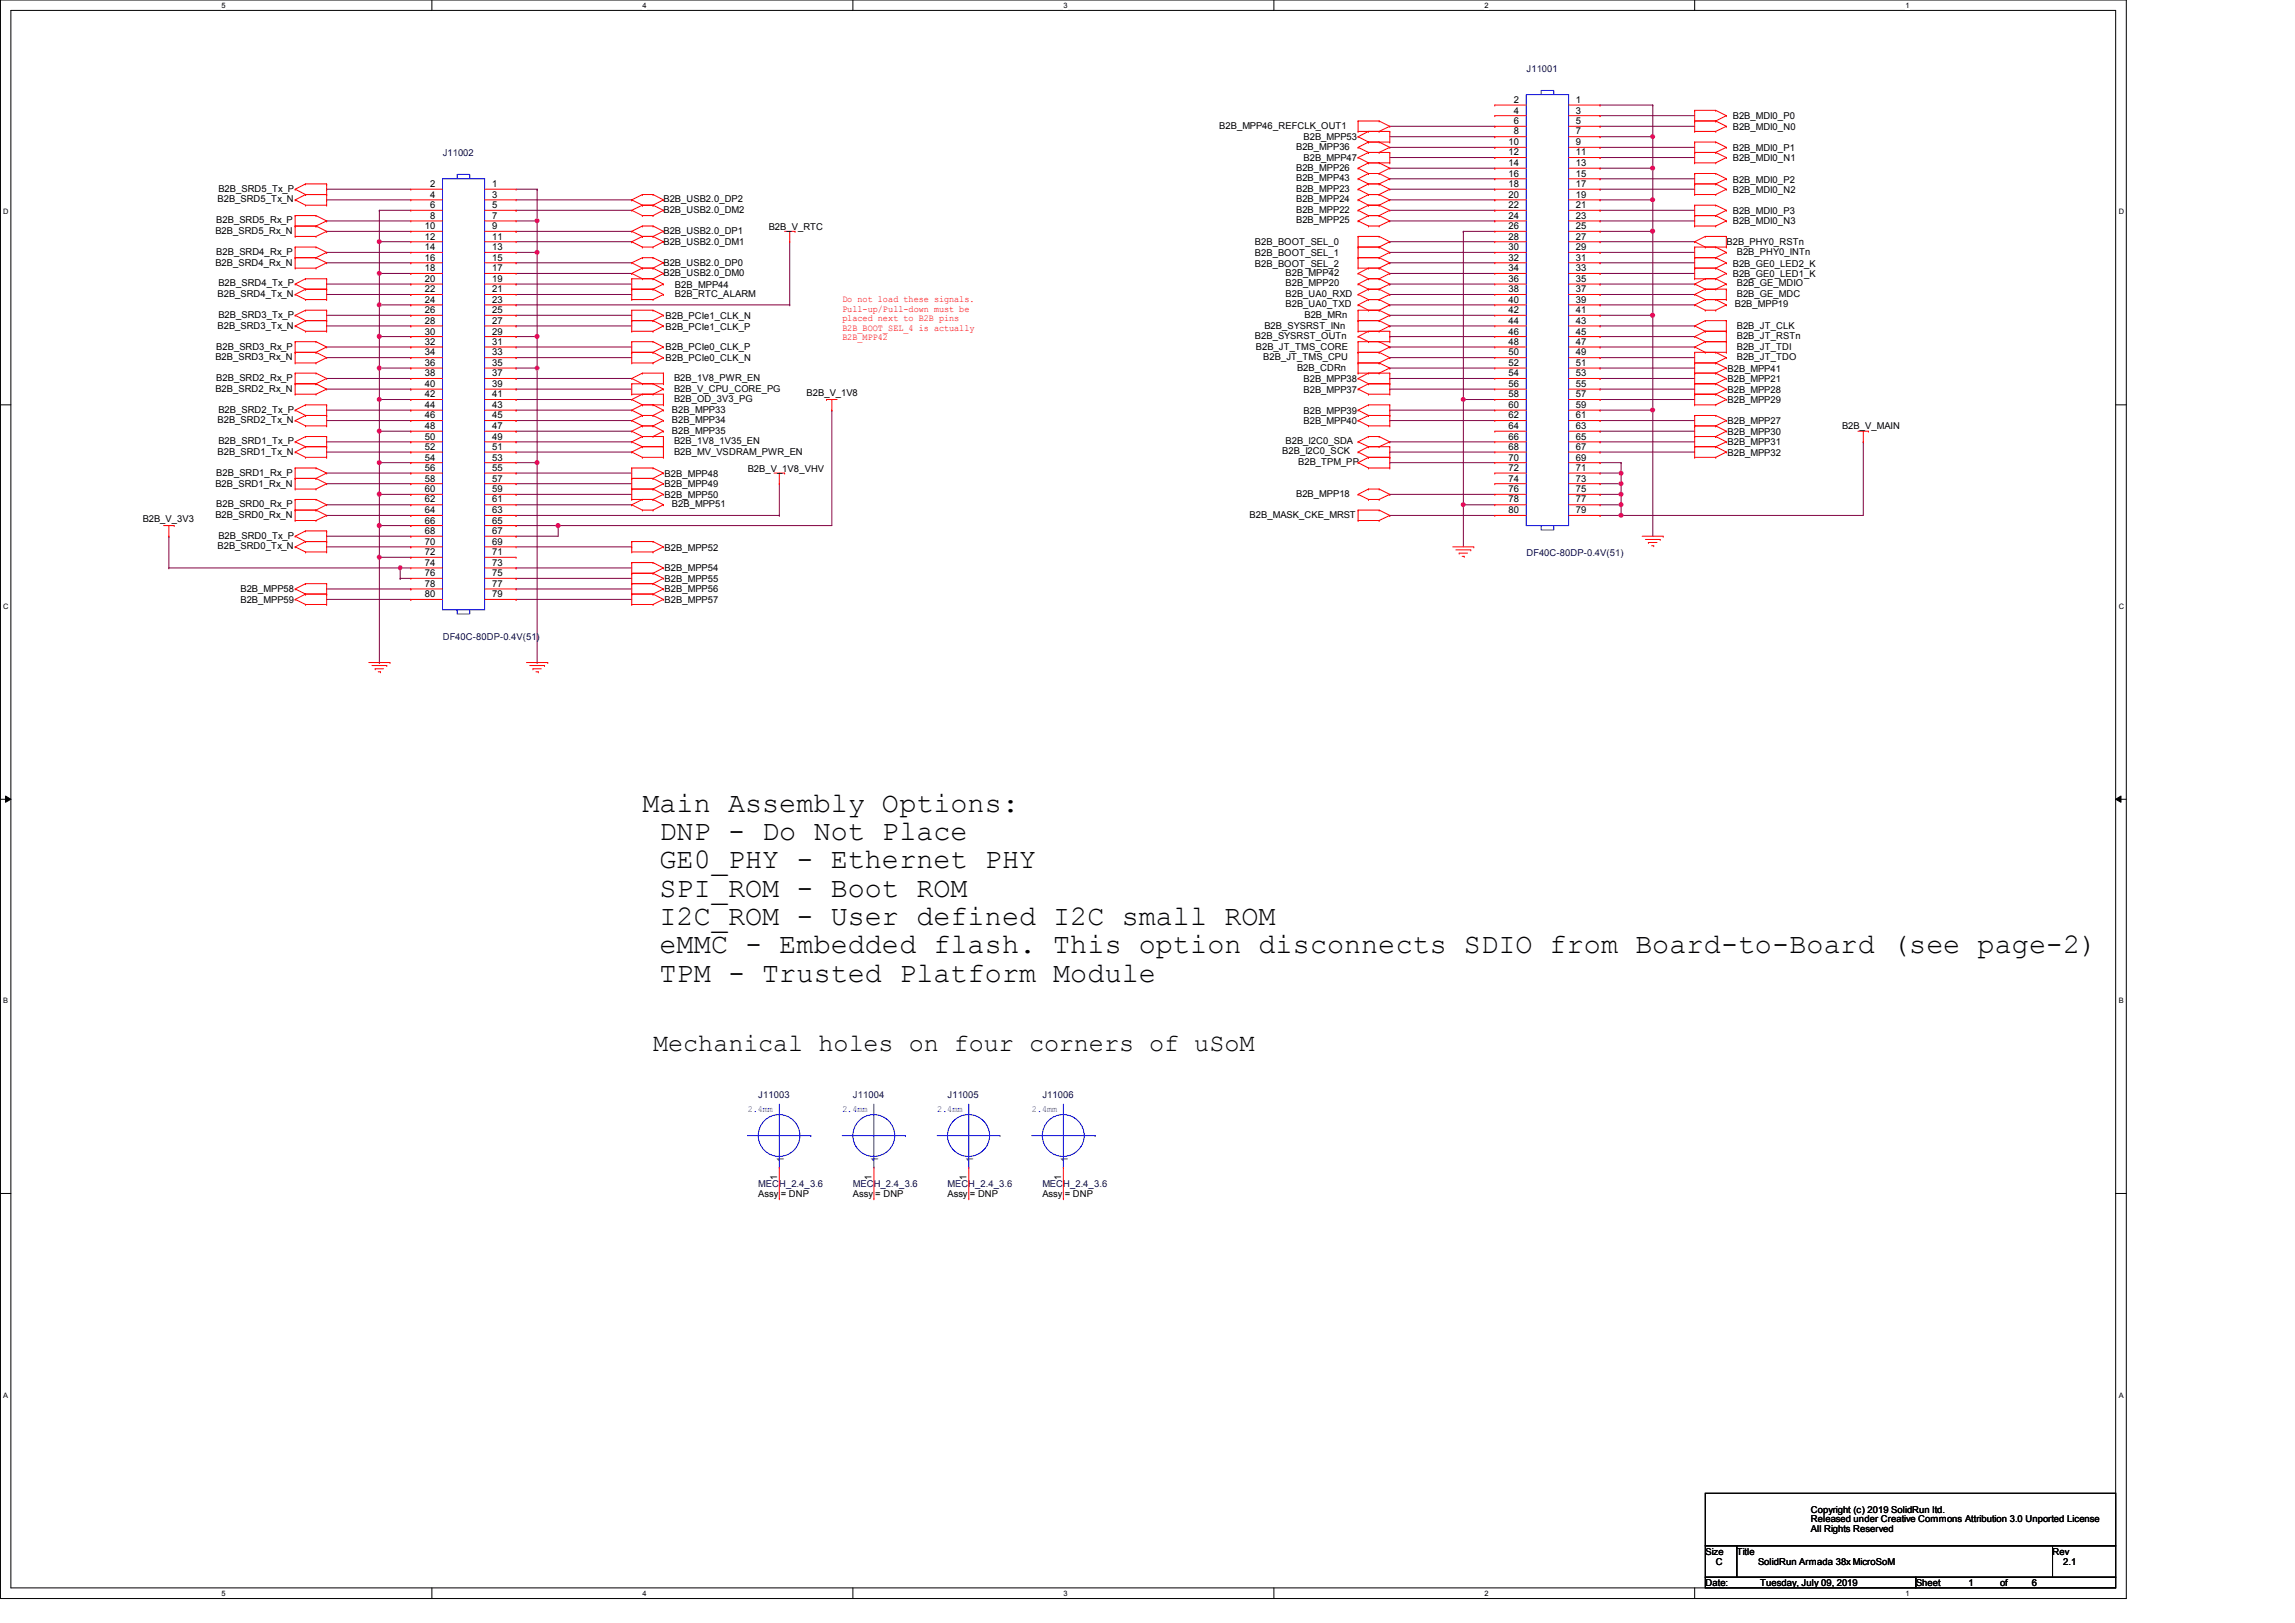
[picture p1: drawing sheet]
<svg xmlns="http://www.w3.org/2000/svg" width="420mm" height="297mm" viewBox="0 0 420 297" stroke-linecap="round" stroke-linejoin="round" font-family="sans-serif">
<defs><g id="words">
<g font-size="5.2">
<text x="117.6" y="148.5">Main Assembly Options:</text>
<text x="120.7" y="153.7">DNP - Do Not Place</text>
<text x="120.7" y="158.9">GE0_PHY - Ethernet PHY</text>
<text x="120.7" y="164.1">SPI_ROM - Boot ROM</text>
<text x="120.7" y="169.3">I2C_ROM - User defined I2C small ROM</text>
<text x="120.7" y="174.5">eMMC - Embedded flash. This option disconnects SDIO from Board-to-Board (see page-2)</text>
<text x="120.7" y="179.7">TPM - Trusted Platform Module</text>
</g>
<text font-size="4.6" x="119.5" y="192.3">Mechanical holes on four corners of uSoM</text>
<g font-size="1.7" fill="#000080">
<text x="279.4" y="13.2">J11001</text>
<text x="81" y="28.6">J11002</text>
<text x="279.4" y="101.7">DF40C-80DP-0.4V(51)</text>
<text x="81" y="117.1">DF40C-80DP-0.4V(51)</text>
<text x="138.8" y="201">J11003</text>
<text x="156.1" y="201">J11004</text>
<text x="173.4" y="201">J11005</text>
<text x="190.8" y="201">J11006</text>
<text x="138.8" y="217.2">MECH_2.4_3.6</text>
<text x="156.1" y="217.2">MECH_2.4_3.6</text>
<text x="173.4" y="217.2">MECH_2.4_3.6</text>
<text x="190.8" y="217.2">MECH_2.4_3.6</text>
</g>
<g font-size="1.7">
<text x="223.1" y="23.5">B2B_MPP46_REFCLK_OUT1</text>
<text x="277" y="18.8">2</text>
<text x="277" y="20.8">4</text>
<text x="277" y="22.7">6</text>
<text x="288.4" y="18.8">1</text>
<text x="288.4" y="20.8">3</text>
<text x="288.4" y="22.7">5</text>
<text x="317.1" y="21.8">B2B_MDI0_P0</text>
<text x="317.1" y="23.7">B2B_MDI0_N0</text>
<text x="237.2" y="27.4">B2B_MPP36</text>
<text x="238.5" y="25.7">B2B_MPP53</text>
<text x="238.5" y="29.5">B2B_MPP47</text>
<text x="276.1" y="26.5">10</text>
<text x="276.1" y="28.4">12</text>
<text x="277" y="24.6">8</text>
<text x="288.4" y="24.6">7</text>
<text x="288.4" y="26.5">9</text>
<text x="288.4" y="28.4">11</text>
<text x="317.1" y="27.6">B2B_MDI0_P1</text>
<text x="317.1" y="29.5">B2B_MDI0_N1</text>
<text x="40" y="35.1">B2B_SRD5_Tx_P</text>
<text x="78.7" y="34.2">2</text>
<text x="90" y="34.2">1</text>
<text x="237.2" y="35.1">B2B_MPP23</text>
<text x="237.2" y="31.3">B2B_MPP26</text>
<text x="237.2" y="33.2">B2B_MPP43</text>
<text x="276.1" y="30.4">14</text>
<text x="276.1" y="32.3">16</text>
<text x="276.1" y="34.2">18</text>
<text x="288.4" y="30.4">13</text>
<text x="288.4" y="32.3">15</text>
<text x="288.4" y="34.2">17</text>
<text x="317.1" y="33.4">B2B_MDI0_P2</text>
<text x="317.1" y="35.3">B2B_MDI0_N2</text>
<text x="39.6" y="40.9">B2B_SRD5_Rx_P</text>
<text x="39.8" y="37">B2B_SRD5_Tx_N</text>
<text x="77.7" y="42">10</text>
<text x="78.7" y="36.2">4</text>
<text x="78.7" y="38.1">6</text>
<text x="78.7" y="40">8</text>
<text x="90" y="36.2">3</text>
<text x="90" y="38.1">5</text>
<text x="90" y="40">7</text>
<text x="90" y="42">9</text>
<text x="121.4" y="37">B2B_USB2.0_DP2</text>
<text x="121.4" y="38.9">B2B_USB2.0_DM2</text>
<text x="237.2" y="38.9">B2B_MPP22</text>
<text x="237.2" y="37">B2B_MPP24</text>
<text x="237.2" y="40.9">B2B_MPP25</text>
<text x="276.1" y="36.2">20</text>
<text x="276.1" y="38.1">22</text>
<text x="276.1" y="40">24</text>
<text x="276.1" y="42">26</text>
<text x="288.4" y="36.2">19</text>
<text x="288.4" y="38.1">21</text>
<text x="288.4" y="40">23</text>
<text x="288.4" y="42">25</text>
<text x="317.1" y="39.2">B2B_MDI0_P3</text>
<text x="317.1" y="41.1">B2B_MDI0_N3</text>
<text x="39.4" y="42.8">B2B_SRD5_Rx_N</text>
<text x="39.6" y="46.7">B2B_SRD4_Rx_P</text>
<text x="77.7" y="43.9">12</text>
<text x="77.7" y="45.8">14</text>
<text x="77.7" y="47.7">16</text>
<text x="90" y="43.9">11</text>
<text x="90" y="45.8">13</text>
<text x="90" y="47.7">15</text>
<text x="121.4" y="44.7">B2B_USB2.0_DM1</text>
<text x="121.4" y="42.8">B2B_USB2.0_DP1</text>
<text x="140.7" y="42">B2B_V_RTC</text>
<text x="229.7" y="46.9">B2B_BOOT_SEL_1</text>
<text x="229.7" y="44.9">B2B_BOOT_SEL_0</text>
<text x="276.1" y="43.9">28</text>
<text x="276.1" y="45.8">30</text>
<text x="276.1" y="47.7">32</text>
<text x="288.4" y="43.9">27</text>
<text x="288.4" y="45.8">29</text>
<text x="288.4" y="47.7">31</text>
<text x="316" y="44.7">B2B_PHY0_RSTn</text>
<text x="317.9" y="46.7">B2B_PHY0_INTn</text>
<text x="39.4" y="48.6">B2B_SRD4_Rx_N</text>
<text x="40" y="52.4">B2B_SRD4_Tx_P</text>
<text x="77.7" y="49.6">18</text>
<text x="77.7" y="51.6">20</text>
<text x="77.7" y="53.5">22</text>
<text x="90" y="49.6">17</text>
<text x="90" y="51.6">19</text>
<text x="90" y="53.5">21</text>
<text x="121.4" y="48.6">B2B_USB2.0_DP0</text>
<text x="121.4" y="50.5">B2B_USB2.0_DM0</text>
<text x="123.5" y="52.6">B2B_MPP44</text>
<text x="229.7" y="48.8">B2B_BOOT_SEL_2</text>
<text x="235.2" y="50.5">B2B_MPP42</text>
<text x="235.2" y="52.4">B2B_MPP20</text>
<text x="276.1" y="49.6">34</text>
<text x="276.1" y="51.6">36</text>
<text x="276.1" y="53.5">38</text>
<text x="288.4" y="49.6">33</text>
<text x="288.4" y="51.6">35</text>
<text x="288.4" y="53.5">37</text>
<text x="317.1" y="50.7">B2B_GE0_LED1_K</text>
<text x="317.1" y="48.8">B2B_GE0_LED2_K</text>
<text x="317.9" y="52.4">B2B_GE_MDIO</text>
<text x="39.8" y="54.4">B2B_SRD4_Tx_N</text>
<text x="40" y="58.2">B2B_SRD3_Tx_P</text>
<text x="77.7" y="55.4">24</text>
<text x="77.7" y="57.3">26</text>
<text x="77.7" y="59.3">28</text>
<text x="90" y="55.4">23</text>
<text x="90" y="57.3">25</text>
<text x="90" y="59.3">27</text>
<text x="121.8" y="58.4">B2B_PCIe1_CLK_N</text>
<text x="123.5" y="54.4">B2B_RTC_ALARM</text>
<text x="235.2" y="54.4">B2B_UA0_RXD</text>
<text x="235.2" y="56.3">B2B_UA0_TXD</text>
<text x="238.7" y="58.2">B2B_MRn</text>
<text x="276.1" y="55.4">40</text>
<text x="276.1" y="57.3">42</text>
<text x="276.1" y="59.3">44</text>
<text x="288.4" y="55.4">39</text>
<text x="288.4" y="57.3">41</text>
<text x="288.4" y="59.3">43</text>
<text x="317.5" y="56.3">B2B_MPP19</text>
<text x="317.9" y="54.4">B2B_GE_MDC</text>
<text x="39.4" y="65.9">B2B_SRD3_Rx_N</text>
<text x="39.6" y="64">B2B_SRD3_Rx_P</text>
<text x="39.8" y="60.2">B2B_SRD3_Tx_N</text>
<text x="77.7" y="61.2">30</text>
<text x="77.7" y="63.1">32</text>
<text x="77.7" y="65">34</text>
<text x="90" y="61.2">29</text>
<text x="90" y="63.1">31</text>
<text x="90" y="65">33</text>
<text x="121.8" y="60.3">B2B_PCIe1_CLK_P</text>
<text x="121.8" y="64.1">B2B_PCIe0_CLK_P</text>
<text x="229.7" y="62.1">B2B_SYSRST_OUTn</text>
<text x="229.8" y="64">B2B_JT_TMS_CORE</text>
<text x="231.2" y="65.9">B2B_JT_TMS_CPU</text>
<text x="231.4" y="60.2">B2B_SYSRST_INn</text>
<text x="276.1" y="61.2">46</text>
<text x="276.1" y="63.1">48</text>
<text x="276.1" y="65">50</text>
<text x="288.4" y="61.2">45</text>
<text x="288.4" y="63.1">47</text>
<text x="288.4" y="65">49</text>
<text x="317.9" y="60.2">B2B_JT_CLK</text>
<text x="317.9" y="62.1">B2B_JT_RSTn</text>
<text x="317.9" y="64">B2B_JT_TDI</text>
<text x="317.9" y="65.9">B2B_JT_TDO</text>
<text x="39.4" y="71.7">B2B_SRD2_Rx_N</text>
<text x="39.6" y="69.8">B2B_SRD2_Rx_P</text>
<text x="77.7" y="66.9">36</text>
<text x="77.7" y="68.9">38</text>
<text x="77.7" y="70.8">40</text>
<text x="90" y="66.9">35</text>
<text x="90" y="68.9">37</text>
<text x="90" y="70.8">39</text>
<text x="121.8" y="66.1">B2B_PCIe0_CLK_N</text>
<text x="123.4" y="71.7">B2B_V_CPU_CORE_PG</text>
<text x="123.4" y="69.8">B2B_1V8_PWR_EN</text>
<text x="237.4" y="67.8">B2B_CDRn</text>
<text x="238.5" y="69.9">B2B_MPP38</text>
<text x="238.5" y="71.9">B2B_MPP37</text>
<text x="276.1" y="66.9">52</text>
<text x="276.1" y="68.9">54</text>
<text x="276.1" y="70.8">56</text>
<text x="288.4" y="66.9">51</text>
<text x="288.4" y="68.9">53</text>
<text x="288.4" y="70.8">55</text>
<text x="316.1" y="71.9">B2B_MPP28</text>
<text x="316.1" y="68">B2B_MPP41</text>
<text x="316.1" y="69.9">B2B_MPP21</text>
<text x="39.8" y="77.4">B2B_SRD2_Tx_N</text>
<text x="40" y="75.5">B2B_SRD2_Tx_P</text>
<text x="77.7" y="72.7">42</text>
<text x="77.7" y="74.7">44</text>
<text x="77.7" y="76.5">46</text>
<text x="90" y="72.7">41</text>
<text x="90" y="74.7">43</text>
<text x="90" y="76.5">45</text>
<text x="123" y="75.5">B2B_MPP33</text>
<text x="123" y="77.4">B2B_MPP34</text>
<text x="123.4" y="73.6">B2B_OD_3V3_PG</text>
<text x="147.6" y="72.4">B2B_V_1V8</text>
<text x="238.5" y="75.7">B2B_MPP39</text>
<text x="238.5" y="77.6">B2B_MPP40</text>
<text x="276.1" y="72.7">58</text>
<text x="276.1" y="74.7">60</text>
<text x="276.1" y="76.5">62</text>
<text x="288.4" y="72.7">57</text>
<text x="288.4" y="74.7">59</text>
<text x="288.4" y="76.5">61</text>
<text x="316.1" y="77.6">B2B_MPP27</text>
<text x="316.1" y="73.8">B2B_MPP29</text>
<text x="39.8" y="83.2">B2B_SRD1_Tx_N</text>
<text x="40" y="81.3">B2B_SRD1_Tx_P</text>
<text x="77.7" y="78.5">48</text>
<text x="77.7" y="80.4">50</text>
<text x="77.7" y="82.3">52</text>
<text x="90" y="78.5">47</text>
<text x="90" y="80.4">49</text>
<text x="90" y="82.3">51</text>
<text x="123" y="79.4">B2B_MPP35</text>
<text x="123.4" y="81.3">B2B_1V8_1V35_EN</text>
<text x="123.4" y="83.2">B2B_MV_VSDRAM_PWR_EN</text>
<text x="234.7" y="83">B2B_I2C0_SCK</text>
<text x="235.2" y="81.3">B2B_I2C0_SDA</text>
<text x="276.1" y="78.5">64</text>
<text x="276.1" y="80.4">66</text>
<text x="276.1" y="82.3">68</text>
<text x="288.4" y="78.5">63</text>
<text x="288.4" y="80.4">65</text>
<text x="288.4" y="82.3">67</text>
<text x="316.1" y="83.4">B2B_MPP32</text>
<text x="316.1" y="79.5">B2B_MPP30</text>
<text x="316.1" y="81.5">B2B_MPP31</text>
<text x="337.1" y="78.6">B2B_V_MAIN</text>
<text x="39.4" y="89">B2B_SRD1_Rx_N</text>
<text x="39.6" y="87.1">B2B_SRD1_Rx_P</text>
<text x="77.7" y="84.3">54</text>
<text x="77.7" y="86.2">56</text>
<text x="77.7" y="88.1">58</text>
<text x="90" y="84.3">53</text>
<text x="90" y="86.2">55</text>
<text x="90" y="88.1">57</text>
<text x="121.6" y="87.3">B2B_MPP48</text>
<text x="121.6" y="89.2">B2B_MPP49</text>
<text x="136.9" y="86.3">B2B_V_1V8_VHV</text>
<text x="237.6" y="85.1">B2B_TPM_PP</text>
<text x="276.1" y="84.3">70</text>
<text x="276.1" y="86.2">72</text>
<text x="276.1" y="88.1">74</text>
<text x="288.4" y="84.3">69</text>
<text x="288.4" y="86.2">71</text>
<text x="288.4" y="88.1">73</text>
<text x="26.1" y="95.5">B2B_V_3V3</text>
<text x="39.4" y="94.7">B2B_SRD0_Rx_N</text>
<text x="39.6" y="92.8">B2B_SRD0_Rx_P</text>
<text x="77.7" y="90">60</text>
<text x="77.7" y="91.9">62</text>
<text x="77.7" y="93.9">64</text>
<text x="77.7" y="95.8">66</text>
<text x="90" y="90">59</text>
<text x="90" y="91.9">61</text>
<text x="90" y="93.9">63</text>
<text x="90" y="95.8">65</text>
<text x="121.6" y="91.1">B2B_MPP50</text>
<text x="123" y="92.8">B2B_MPP51</text>
<text x="228.7" y="94.7">B2B_MASK_CKE_MRST</text>
<text x="237.2" y="90.9">B2B_MPP18</text>
<text x="276.1" y="90">76</text>
<text x="276.1" y="91.9">78</text>
<text x="276.1" y="93.9">80</text>
<text x="288.4" y="90">75</text>
<text x="288.4" y="91.9">77</text>
<text x="288.4" y="93.9">79</text>
<text x="39.8" y="100.5">B2B_SRD0_Tx_N</text>
<text x="40" y="98.6">B2B_SRD0_Tx_P</text>
<text x="77.7" y="97.7">68</text>
<text x="77.7" y="99.7">70</text>
<text x="77.7" y="101.6">72</text>
<text x="90" y="97.7">67</text>
<text x="90" y="99.7">69</text>
<text x="90" y="101.6">71</text>
<text x="121.6" y="100.8">B2B_MPP52</text>
<text x="77.7" y="103.5">74</text>
<text x="77.7" y="105.4">76</text>
<text x="77.7" y="107.4">78</text>
<text x="90" y="103.5">73</text>
<text x="90" y="105.4">75</text>
<text x="90" y="107.4">77</text>
<text x="121.6" y="106.5">B2B_MPP55</text>
<text x="121.6" y="104.6">B2B_MPP54</text>
<text x="44" y="110.4">B2B_MPP59</text>
<text x="44" y="108.4">B2B_MPP58</text>
<text x="77.7" y="109.3">80</text>
<text x="90" y="109.3">79</text>
<text x="121.6" y="110.4">B2B_MPP57</text>
<text x="121.6" y="108.4">B2B_MPP56</text>
<text x="142.2" y="215.9" transform="rotate(-90 142.2 215.9)">1</text>
<text x="159.5" y="215.9" transform="rotate(-90 159.5 215.9)">1</text>
<text x="176.9" y="215.9" transform="rotate(-90 176.9 215.9)">1</text>
<text x="194.2" y="215.9" transform="rotate(-90 194.2 215.9)">1</text>
<text x="138.8" y="219.1">Assy = DNP</text>
<text x="156.1" y="219.1">Assy = DNP</text>
<text x="173.4" y="219.1">Assy = DNP</text>
<text x="190.8" y="219.1">Assy = DNP</text>
<text x="331.4" y="280.3">All Rights Reserved</text>
<text x="331.4" y="276.8">Copyright (c) 2019 SolidRun ltd.</text>
<text x="331.4" y="278.6">Released under Creative Commons Attribution 3.0 Unported License</text>
<text x="312.1" y="284.5">Size</text>
<text x="314" y="286.4">C</text>
<text x="317.9" y="284.5">Title</text>
<text x="321.7" y="286.4">SolidRun Armada 38x MicroSoM</text>
<text x="375.6" y="284.5">Rev</text>
<text x="377.6" y="286.4">2.1</text>
<text x="312.1" y="290.3">Date:</text>
<text x="322.1" y="290.3">Tuesday, July 09, 2019</text>
<text x="350.6" y="290.3">Sheet</text>
<text x="360.3" y="290.3">1</text>
<text x="366" y="290.3">of</text>
<text x="371.8" y="290.3">6</text>
</g>
<g font-size="1.7" fill="#f00">
<text x="154.2" y="55.3">Do not load these signals.</text>
<text x="154.2" y="57">Pull-up/Pull-down must be</text>
<text x="154.2" y="58.8">placed next to B2B pins</text>
<text x="154.2" y="60.5">B2B_BOOT_SEL_4 is actually</text>
<text x="154.2" y="62.2">B2B_MPP42</text>
</g>
<g font-size="1.7" fill="#00f">
<text x="136.9" y="203.5">2.4mm</text>
<text x="154.2" y="203.5">2.4mm</text>
<text x="171.5" y="203.5">2.4mm</text>
<text x="188.8" y="203.5">2.4mm</text>
</g>
<g font-size="1.7" fill="#004080">
<text x="143.4" y="212.6" transform="rotate(-90 143.4 212.6)">1</text>
<text x="160.7" y="212.6" transform="rotate(-90 160.7 212.6)">1</text>
<text x="178.1" y="212.6" transform="rotate(-90 178.1 212.6)">1</text>
<text x="195.4" y="212.6" transform="rotate(-90 195.4 212.6)">1</text>
</g>
<g font-size="1.4">
<text x="40.6" y="1.4">5</text>
<text x="117.6" y="1.4">4</text>
<text x="194.6" y="1.4">3</text>
<text x="271.7" y="1.4">2</text>
<text x="348.7" y="1.4">1</text>
<text x=".6" y="39.2">D</text>
<text x="387.7" y="39.2">D</text>
<text x=".6" y="111.4">C</text>
<text x="387.7" y="111.4">C</text>
<text x=".6" y="183.6">B</text>
<text x="387.7" y="183.6">B</text>
<text x=".6" y="255.7">A</text>
<text x="387.7" y="255.7">A</text>
<text x="40.6" y="292">5</text>
<text x="117.6" y="292">4</text>
<text x="194.6" y="292">3</text>
<text x="271.7" y="292">2</text>
<text x="348.7" y="292">1</text>
</g>
</g></defs>
<path d="M.1 0h389v292.5h-389zM2 1.9h385.2v288.7h-385.2z" fill="none" stroke="#000" stroke-width=".18"/>
<g fill="#fff">
<path d="M40.6 .2h.7v1.5h-.7z"/>
<path d="M40.6 290.8h.7v1.5h-.7z"/>
</g>
<path d="M79 0v1.9M79 290.6v1.9" fill="none" stroke="#000" stroke-width=".18"/>
<g fill="#fff">
<path d="M117.6 .2h.8v1.5h-.8z"/>
<path d="M117.6 290.8h.8v1.5h-.8z"/>
</g>
<path d="M156.1 0v1.9M156.1 290.6v1.9" fill="none" stroke="#000" stroke-width=".18"/>
<g fill="#fff">
<path d="M194.6 .2h.8v1.5h-.8z"/>
<path d="M194.6 290.8h.8v1.5h-.8z"/>
</g>
<path d="M233.1 0v1.9M233.1 290.6v1.9" fill="none" stroke="#000" stroke-width=".18"/>
<g fill="#fff">
<path d="M271.7 .2h.7v1.5h-.7z"/>
<path d="M271.7 290.8h.7v1.5h-.7z"/>
</g>
<path d="M310.1 0v1.9M310.1 290.6v1.9" fill="none" stroke="#000" stroke-width=".18"/>
<g fill="#fff">
<path d="M348.7 .2h.8v1.5h-.8z"/>
<path d="M348.7 290.8h.8v1.5h-.8z"/>
<path d="M.6 38h1v1.5h-1z"/>
<path d="M387.7 38h1v1.5h-1z"/>
<path d="M.6 110.2h1v1.5h-1z"/>
<path d="M387.7 110.2h1v1.5h-1z"/>
</g>
<path d="M.1 74.1h1.9M387.2 74.1h1.9" fill="none" stroke="#000" stroke-width=".18"/>
<g fill="#fff">
<path d="M.6 182.3h.9v1.6h-.9z"/>
<path d="M387.7 182.3h.9v1.6h-.9z"/>
</g>
<path d="M.1 146.3h1.9M1 145.7l1 .6-1 .5zM387.2 146.3l1-.6v1.1zM387.2 146.3h1.9" fill="none" stroke="#000" stroke-width=".18"/>
<path d="M1 145.7l1 .6-1 .5zM387.2 146.3l1-.6v1.1z" fill="#000"/>
<g fill="#fff">
<path d="M.6 254.5h.9v1.5h-.9z"/>
<path d="M387.7 254.5h.9v1.5h-.9z"/>
</g>
<path d="M.1 218.4h1.9M387.2 218.4h1.9" fill="none" stroke="#000" stroke-width=".18"/>
<path d="M292.8 19.2h.1M292.8 19.2h9.7M302.5 19.2h.1M302.5 19.2v5.8h-9.7M59.8 34.6h.1M59.8 34.6h15.4M292.8 25h.1" fill="none" stroke="#800040" stroke-width=".18"/>
<circle cx="302.4" cy="25" r=".37" fill="#f0f"/>
<circle cx="302.4" cy="25" r=".37" fill="none" stroke="#f0f" stroke-width=".18"/>
<path d="M292.8 30.8h.1M302.5 25h.1M302.5 25v5.8h-9.7" fill="none" stroke="#800040" stroke-width=".18"/>
<circle cx="302.4" cy="30.8" r=".37" fill="#f0f"/>
<circle cx="302.4" cy="30.8" r=".37" fill="none" stroke="#f0f" stroke-width=".18"/>
<path d="M292.8 36.6h.1M302.5 30.8h.1M302.5 30.8v5.8h-9.7" fill="none" stroke="#800040" stroke-width=".18"/>
<circle cx="302.4" cy="36.6" r=".37" fill="#f0f"/>
<circle cx="302.4" cy="36.6" r=".37" fill="none" stroke="#f0f" stroke-width=".18"/>
<path d="M302.5 36.6h.1M302.5 36.6v5.7h-9.7M292.8 42.3h.1" fill="none" stroke="#800040" stroke-width=".18"/>
<circle cx="302.4" cy="42.3" r=".38" fill="#f0f"/>
<circle cx="302.4" cy="42.3" r=".38" fill="none" stroke="#f0f" stroke-width=".18"/>
<path d="M267.8 42.3h.1M267.8 42.3h5.8M267.8 42.3v30.8M292.8 53.9h.1M292.8 52h.1M292.8 53.9h17.3M292.8 52h17.3M302.5 42.3h.1M302.5 57.7h.1M302.5 42.3v32.8" fill="none" stroke="#800040" stroke-width=".18"/>
<circle cx="302.4" cy="75" r=".37" fill="#f0f"/>
<circle cx="302.4" cy="75" r=".37" fill="none" stroke="#f0f" stroke-width=".18"/>
<circle cx="302.4" cy="57.7" r=".38" fill="#f0f"/>
<circle cx="302.4" cy="57.7" r=".38" fill="none" stroke="#f0f" stroke-width=".18"/>
<path d="M267.8 73.1h.1M267.8 73.1h5.8M267.8 73.1v19.3" fill="none" stroke="#800040" stroke-width=".18"/>
<circle cx="267.8" cy="92.3" r=".36" fill="#f0f"/>
<circle cx="267.8" cy="92.3" r=".36" fill="none" stroke="#f0f" stroke-width=".18"/>
<circle cx="267.8" cy="73.1" r=".36" fill="#f0f"/>
<circle cx="267.8" cy="73.1" r=".36" fill="none" stroke="#f0f" stroke-width=".18"/>
<path d="M59.8 36.6h.1M59.8 36.6h15.4M69.4 38.5h.1M69.4 38.5h5.8M69.4 38.5v5.7M59.8 42.3h.1M59.8 42.3h15.4M69.4 44.2h.1M69.4 44.2h5.8" fill="none" stroke="#800040" stroke-width=".18"/>
<circle cx="69.4" cy="44.2" r=".37" fill="#f0f"/>
<circle cx="69.4" cy="44.2" r=".37" fill="none" stroke="#f0f" stroke-width=".18"/>
<path d="M59.8 40.4h.1M59.8 40.4h15.4M59.8 48.1h15.4M69.4 44.2h.1M69.4 44.2v5.8h5.8M75.2 48.1h.1M75.2 50h.1" fill="none" stroke="#800040" stroke-width=".18"/>
<circle cx="69.4" cy="50" r=".37" fill="#f0f"/>
<circle cx="69.4" cy="50" r=".37" fill="none" stroke="#f0f" stroke-width=".18"/>
<path d="M59.8 46.2h.1M59.8 46.2h15.4M59.8 53.9h15.4M59.8 52h15.4M69.4 50h.1M69.4 55.8h.1M69.4 50v11.6M69.4 55.8h5.8M75.2 53.9h.1M75.2 55.8h.1M75.2 52h.1" fill="none" stroke="#800040" stroke-width=".18"/>
<circle cx="69.4" cy="61.6" r=".38" fill="#f0f"/>
<circle cx="69.4" cy="61.6" r=".38" fill="none" stroke="#f0f" stroke-width=".18"/>
<circle cx="69.4" cy="55.8" r=".37" fill="#f0f"/>
<circle cx="69.4" cy="55.8" r=".37" fill="none" stroke="#f0f" stroke-width=".18"/>
<path d="M59.8 59.6h15.4M59.8 57.7h15.4M75.2 59.6h.1M75.2 57.7h.1M59.8 65.4h15.4M69.4 61.6h.1M69.4 61.6h5.8M69.4 61.6v5.8h5.8M75.2 61.6h.1M75.2 65.4h.1M75.2 67.4h.1" fill="none" stroke="#800040" stroke-width=".18"/>
<circle cx="69.4" cy="67.3" r=".38" fill="#f0f"/>
<circle cx="69.4" cy="67.3" r=".38" fill="none" stroke="#f0f" stroke-width=".18"/>
<path d="M59.8 63.5h15.4M59.8 71.2h15.4M59.8 69.3h15.4M69.4 67.4h.1M69.4 73.1h.1M69.4 67.4v11.5M69.4 73.1h5.8M75.2 63.5h.1M75.2 71.2h.1M75.2 73.1h.1M75.2 69.3h.1" fill="none" stroke="#800040" stroke-width=".18"/>
<circle cx="69.4" cy="78.9" r=".37" fill="#f0f"/>
<circle cx="69.4" cy="78.9" r=".37" fill="none" stroke="#f0f" stroke-width=".18"/>
<circle cx="69.4" cy="73.1" r=".37" fill="#f0f"/>
<circle cx="69.4" cy="73.1" r=".37" fill="none" stroke="#f0f" stroke-width=".18"/>
<path d="M59.8 77h15.4M59.8 75.1h15.4M69.4 78.9h.1M69.4 78.9h5.8M69.4 78.9v5.8h5.8M75.2 77h.1M75.2 78.9h.1M75.2 75.1h.1M59.8 82.7h15.4M75.2 82.7h.1M75.2 84.7h.1" fill="none" stroke="#800040" stroke-width=".18"/>
<circle cx="69.4" cy="84.6" r=".37" fill="#f0f"/>
<circle cx="69.4" cy="84.6" r=".37" fill="none" stroke="#f0f" stroke-width=".18"/>
<path d="M59.8 80.9h15.4M59.8 88.5h15.4M69.4 84.7h.1M69.4 84.7v5.8h5.8M75.2 80.9h.1M75.2 88.5h.1M75.2 90.5h.1" fill="none" stroke="#800040" stroke-width=".18"/>
<circle cx="69.4" cy="90.4" r=".38" fill="#f0f"/>
<circle cx="69.4" cy="90.4" r=".38" fill="none" stroke="#f0f" stroke-width=".18"/>
<path d="M59.8 86.6h15.4M69.4 90.5h.1M69.4 90.5v5.7M75.2 86.6h.1" fill="none" stroke="#800040" stroke-width=".18"/>
<circle cx="69.4" cy="96.2" r=".38" fill="#f0f"/>
<circle cx="69.4" cy="96.2" r=".38" fill="none" stroke="#f0f" stroke-width=".18"/>
<g fill="none" stroke="#800040" stroke-width=".18">
<path d="M98.3 34.6h.1M98.3 34.6v5.8M59.8 94.3h15.4M59.8 92.4h15.4M59.8 98.1h15.4M69.4 96.2h.1M69.4 96.2h5.8M69.4 96.2v5.8M75.2 94.3h.1M75.2 96.2h.1M75.2 92.4h.1M75.2 98.1h.1"/>
<path d="M59.8 100.1h15.4M75.2 100.1h.1"/>
</g>
<circle cx="98.3" cy="40.4" r=".36" fill="#f0f"/>
<circle cx="98.3" cy="40.4" r=".36" fill="none" stroke="#f0f" stroke-width=".18"/>
<path d="M94.4 96.2h.1M94.4 96.2h7.8" fill="none" stroke="#800040" stroke-width=".18"/>
<circle cx="102.1" cy="96.2" r=".37" fill="#f0f"/>
<circle cx="102.1" cy="96.2" r=".37" fill="none" stroke="#f0f" stroke-width=".18"/>
<g fill="none" stroke="#800040" stroke-width=".18">
<path d="M292.8 59.6h.1M292.8 59.6h17.3M152.2 75.1h.1M152.2 75.1v21.1h-50M292.8 61.6h.1M292.8 63.5h.1M292.8 65.4h.1M292.8 61.6h17.3M292.8 63.5h17.3M292.8 65.4h17.3M94.4 98.1h.1M102.2 96.2h.1"/>
<path d="M102.2 96.2v1.9h-7.8M30.9 103.9h.1M30.9 103.9h42.3"/>
</g>
<circle cx="73.2" cy="103.9" r=".35" fill="#f0f"/>
<circle cx="73.2" cy="103.9" r=".35" fill="none" stroke="#f0f" stroke-width=".18"/>
<path d="M30.9 98.1h.1M30.9 98.1v5.8M73.2 103.9h.1M73.2 105.8h.1M73.2 103.9h2M73.2 105.8h2M73.2 103.9v1.9M75.2 102h.1M75.2 102h-5.8v19.2M69.4 121.2h.1" fill="none" stroke="#800040" stroke-width=".18"/>
<circle cx="69.4" cy="102" r=".37" fill="#f0f"/>
<circle cx="69.4" cy="102" r=".37" fill="none" stroke="#f0f" stroke-width=".18"/>
<path d="M98.3 67.4v17.3M98.3 84.7h.1" fill="none" stroke="#800040" stroke-width=".18"/>
<circle cx="98.3" cy="67.3" r=".36" fill="#f0f"/>
<circle cx="98.3" cy="67.3" r=".36" fill="none" stroke="#f0f" stroke-width=".18"/>
<circle cx="98.3" cy="84.6" r=".36" fill="#f0f"/>
<circle cx="98.3" cy="84.6" r=".36" fill="none" stroke="#f0f" stroke-width=".18"/>
<g fill="none" stroke="#800040" stroke-width=".18">
<path d="M94.4 57.7h.1M94.4 59.6h.1M94.4 57.7h21.2M94.4 59.6h21.2M292.8 57.7h.1M292.8 57.7h9.7M94.4 63.5h.1M94.4 65.4h.1M94.4 61.6h.1M94.4 67.4h.1M94.4 63.5h21.2M94.4 65.4h21.2"/>
<path d="M94.4 61.6h3.9v5.8M94.4 67.4h3.9M98.3 67.4h.1M94.4 90.5h.1M94.4 88.5h.1M94.4 86.6h.1M94.4 84.7h3.9M94.4 90.5h21.2M94.4 88.5h21.2M94.4 86.6h21.2M98.3 84.7h.1M98.3 84.7v36.5"/>
<path d="M292.8 94.3h.1M292.8 94.3h3.9M59.8 107.8h15.4M59.8 109.7h15.4M75.2 107.8h.1M75.2 109.7h.1M94.4 109.7h.1M94.4 107.8h.1M94.4 105.8h.1M94.4 103.9h.1M94.4 107.8h21.2M94.4 109.7h21.2"/>
<path d="M94.4 105.8h21.2M94.4 103.9h21.2M98.3 121.2h.1"/>
</g>
<circle cx="296.7" cy="94.3" r=".36" fill="#f0f"/>
<circle cx="296.7" cy="94.3" r=".36" fill="none" stroke="#f0f" stroke-width=".18"/>
<path d="M292.8 92.4h.1M292.8 92.4h3.9M341 80.9h.1M341 80.9v13.4" fill="none" stroke="#800040" stroke-width=".18"/>
<circle cx="296.7" cy="92.3" r=".36" fill="#f0f"/>
<circle cx="296.7" cy="92.3" r=".36" fill="none" stroke="#f0f" stroke-width=".18"/>
<path d="M292.8 84.7h.1M292.8 86.6h.1M292.8 84.7h3.9M296.7 92.4h.1M296.7 94.3h.1M296.7 84.7h.1M296.7 84.7v1.9h-3.9M296.7 92.4v1.9M296.7 94.3h44.3" fill="none" stroke="#800040" stroke-width=".18"/>
<circle cx="296.6" cy="86.6" r=".37" fill="#f0f"/>
<circle cx="296.6" cy="86.6" r=".37" fill="none" stroke="#f0f" stroke-width=".18"/>
<path d="M292.8 88.5h.1M296.7 86.6h.1M296.7 86.6v1.9h-3.9" fill="none" stroke="#800040" stroke-width=".18"/>
<circle cx="296.7" cy="88.5" r=".36" fill="#f0f"/>
<circle cx="296.7" cy="88.5" r=".36" fill="none" stroke="#f0f" stroke-width=".18"/>
<path d="M292.8 90.5h.1M296.7 88.5h.1M296.7 88.5v2h-3.9" fill="none" stroke="#800040" stroke-width=".18"/>
<circle cx="296.6" cy="90.4" r=".37" fill="#f0f"/>
<circle cx="296.6" cy="90.4" r=".37" fill="none" stroke="#f0f" stroke-width=".18"/>
<g fill="none" stroke="#800040" stroke-width=".18">
<path d="M254.3 38.5h19.3M254.3 34.6h19.3M254.3 32.7h19.3M254.3 28.8h19.3M254.3 27h19.3M254.3 23.1h19.3M254.3 36.6h19.3M254.3 30.8h19.3M254.3 25h19.3M273.6 38.5h.1M273.6 36.6h.1M273.6 34.6h.1"/>
<path d="M273.6 32.7h.1M273.6 30.8h.1M273.6 28.8h.1M273.6 27h.1M273.6 23.1h.1M273.6 25h.1M292.8 38.5h.1M292.8 34.6h.1M292.8 32.7h.1M292.8 28.8h.1M292.8 27h.1M292.8 23.1h.1"/>
<path d="M292.8 21.2h.1M292.8 38.5h17.3M292.8 34.6h17.3M292.8 32.7h17.3M292.8 28.8h17.3M292.8 27h17.3M292.8 23.1h17.3M292.8 21.2h17.3M94.4 55.8h.1M94.4 52h.1M94.4 48.1h.1M94.4 55.8h50.1"/>
<path d="M94.4 46.2h3.9M94.4 48.1h21.2M94.4 50h21.2M94.4 53.9h21.2M94.4 52h21.2M98.3 46.2h.1M98.3 46.2v15.4M115.6 53.9h.1M115.6 50h.1M144.5 55.8h.1M144.5 44.2v11.6M254.3 59.6h.1"/>
<path d="M254.3 57.7h.1M254.3 55.8h.1M254.3 53.9h.1M254.3 52h.1M254.3 50h.1M254.3 48.1h.1M254.3 46.2h.1M254.3 44.2h.1M254.3 55.8h19.3M254.3 44.2h19.3M254.3 46.2h19.3M254.3 48.1h19.3"/>
<path d="M254.3 50h19.3M254.3 59.6h19.3M254.3 57.7h19.3M254.3 53.9h19.3M254.3 52h19.3M254.3 40.4h19.3M273.6 40.4h.1M292.8 55.8h.1M292.8 44.2h.1M292.8 46.2h.1M292.8 48.1h.1M292.8 50h.1"/>
<path d="M292.8 40.4h.1M292.8 55.8h17.3M292.8 44.2h17.3M292.8 46.2h17.3M292.8 48.1h17.3M292.8 50h17.3M292.8 40.4h17.3M94.4 69.3h.1M94.4 71.2h.1M94.4 73.1h.1M94.4 75.1h.1M94.4 77h.1"/>
<path d="M94.4 78.9h.1M94.4 69.3h21.2M94.4 71.2h21.2M94.4 75.1h21.2M94.4 73.1h21.2M94.4 77h21.2M94.4 78.9h21.2M98.3 61.6h.1M254.3 69.3h.1M254.3 71.2h.1M254.3 77h.1M254.3 75.1h.1"/>
<path d="M254.3 67.4h.1M254.3 65.4h.1M254.3 63.5h.1M254.3 61.6h.1M254.3 69.3h19.3M254.3 71.2h19.3M254.3 75.1h19.3M254.3 67.4h19.3M254.3 77h19.3M254.3 65.4h19.3M254.3 63.5h19.3M254.3 61.6h19.3"/>
<path d="M292.8 75.1h.1M292.8 67.4h.1M292.8 69.3h.1M292.8 71.2h.1M292.8 73.1h.1M292.8 77h.1M292.8 78.9h.1M292.8 69.3h17.3M292.8 71.2h17.3M292.8 75.1h9.7M292.8 67.4h17.3M292.8 73.1h17.3"/>
<path d="M292.8 77h17.3M292.8 78.9h17.3M302.5 75.1h.1M302.5 75.1v23M94.4 80.9h.1M94.4 82.7h.1M94.4 94.3h.1M94.4 94.3h48.2M94.4 80.9h21.2M94.4 82.7h21.2M94.4 92.4h21.2M115.6 92.4h.1"/>
<path d="M142.6 94.3h.1M142.6 88.5v5.8M254.3 94.3h.1M254.3 90.5h.1M254.3 80.9h.1M254.3 82.7h.1M254.3 84.7h.1M254.3 94.3h19.3M254.3 90.5h19.3M254.3 80.9h19.3M254.3 82.7h19.3M254.3 84.7h19.3"/>
<path d="M267.8 92.4h.1M267.8 92.4h5.8M267.8 92.4v7.7M292.8 80.9h.1M292.8 82.7h.1M292.8 80.9h17.3M292.8 82.7h17.3M296.7 90.5h.1M296.7 90.5v1.9M94.4 100.1h21.2M115.6 100.1h.1"/>
</g>
<circle cx="98.3" cy="46.2" r=".36" fill="#f0f"/>
<circle cx="98.3" cy="46.2" r=".36" fill="none" stroke="#f0f" stroke-width=".18"/>
<circle cx="98.3" cy="61.6" r=".37" fill="#f0f"/>
<circle cx="98.3" cy="61.6" r=".37" fill="none" stroke="#f0f" stroke-width=".18"/>
<g fill="none" stroke="#800040" stroke-width=".18">
<path d="M94.4 38.5h.1M94.4 34.6h3.9M94.4 36.6h21.2M94.4 38.5h21.2M98.3 34.6h.1M115.6 36.6h.1M94.4 42.3h.1M94.4 44.2h21.2M94.4 42.3h21.2M94.4 40.4h3.9M98.3 40.4h.1M98.3 46.2h.1"/>
<path d="M98.3 40.4v5.8M115.6 44.2h.1"/>
</g>
<g fill="none" stroke="#f00" stroke-width=".18">
<path d="M273.6 19.2h.1M273.6 19.2h5.7M287.1 19.2h5.7M292.8 19.2h.1M54 34.6h.1M54 36.6h.1M54 39.5h.1M54 39.5h3.8M54 39.5v3.8M54 34.6l1.9 1M54 36.6l1.9 .9M55.9 35.6h.1"/>
<path d="M55.9 33.7h.1M55.9 37.5h.1M55.9 37.5h3.9M55.9 35.6h3.9M55.9 33.7h3.9M55.9 33.7l-1.9 .9M55.9 35.6l-1.9 1M57.8 39.5h.1M57.8 39.5l2 .9M59.8 35.6h.1M59.8 33.7h.1M59.8 37.5h.1"/>
<path d="M59.8 33.7v3.8M75.2 34.6h.1M75.2 36.6h.1M75.2 38.5h.1M75.2 34.6h5.8M75.2 36.6h5.8M75.2 38.5h5.8M88.7 34.6h5.7M88.7 36.6h5.7M88.7 38.5h5.7M94.4 34.6h.1M94.4 36.6h.1"/>
<path d="M94.4 38.5h.1M115.6 36.6h.1M115.6 38.5h.1M115.6 36.6l2 .9M115.6 38.5l2 1M117.6 35.6h.1M117.6 37.5h.1M117.6 39.5h.1M117.6 39.5h1.9M117.6 37.5h1.9M117.6 35.6h1.9M117.6 35.6l-2 1"/>
<path d="M117.6 37.5l-2 1M119.5 35.6h.1M119.5 37.5h.1M119.5 39.5h.1M119.5 35.6l1.9 1M119.5 37.5l1.9 1M121.4 36.6h.1M121.4 38.5h.1M121.4 36.6l-1.9 .9M121.4 38.5l-1.9 1M248.5 38.5h.1M248.5 34.6h.1"/>
<path d="M248.5 36.6h.1M248.5 30.8h.1M248.5 27h.1M248.5 32.7h.1M248.5 25h.1M248.5 28.8h.1M248.5 22.1h.1M248.5 24h.1M248.5 38.5l1.9 1M248.5 34.6l1.9 1M248.5 36.6l1.9 .9M248.5 30.8l1.9 .9"/>
<path d="M248.5 22.1v1.9M248.5 22.1h3.9M248.5 24h5.8M248.5 27l1.9 .9M248.5 32.7l1.9 1M248.5 25l1.9 1M248.5 28.8l1.9 1M250.4 39.5h.1M250.4 37.5h.1M250.4 35.6h.1M250.4 33.7h.1M250.4 31.7h.1"/>
<path d="M250.4 29.8h.1M250.4 27.9h.1M250.4 26h.1M250.4 24h.1M250.4 39.5h2M250.4 37.5h2M250.4 37.5l-1.9 1M250.4 35.6h2M250.4 33.7h2M250.4 33.7l-1.9 .9M250.4 35.6l-1.9 1M250.4 39.5l-1.9 .9"/>
<path d="M250.4 31.7h2M250.4 29.8h3.9M250.4 29.8l-1.9 1M250.4 26h3.9M250.4 27.9h3.9M250.4 26l-1.9 1M250.4 31.7l-1.9 1M250.4 24l-1.9 1M250.4 27.9l-1.9 .9M252.4 39.5h.1M252.4 37.5h.1M252.4 35.6h.1"/>
<path d="M252.4 33.7h.1M252.4 31.7h.1M252.4 29.8h.1M252.4 27.9h.1M252.4 26h.1M252.4 24h.1M252.4 22.1h.1M252.4 37.5l1.9 1M252.4 33.7l1.9 .9M252.4 35.6l1.9 1M252.4 39.5l1.9 .9M252.4 29.8l1.9 1"/>
<path d="M252.4 26l1.9 1M252.4 31.7l1.9 1M252.4 22.1l1.9 1M254.3 38.5h.1M254.3 34.6h.1M254.3 36.6h.1M254.3 30.8h.1M254.3 27h.1M254.3 32.7h.1M254.3 26h.1M254.3 24h.1M254.3 29.8h.1"/>
<path d="M254.3 27.9h.1M254.3 23.1h.1M254.3 38.5l-1.9 1M254.3 34.6l-1.9 1M254.3 36.6l-1.9 .9M254.3 30.8l-1.9 .9M254.3 24v2M254.3 27.9v1.9M254.3 27l-1.9 .9M254.3 32.7l-1.9 1M254.3 23.1l-1.9 .9M273.6 21.2h.1"/>
<path d="M273.6 23.1h.1M273.6 25h.1M273.6 27h.1M273.6 28.8h.1M273.6 30.8h.1M273.6 32.7h.1M273.6 34.6h.1M273.6 36.6h.1M273.6 38.5h.1M273.6 21.2h5.7M273.6 23.1h5.7M273.6 25h5.7"/>
<path d="M273.6 27h5.7M273.6 28.8h5.7M273.6 30.8h5.7M273.6 32.7h5.7M273.6 34.6h5.7M273.6 36.6h5.7M273.6 38.5h5.7M287.1 21.2h5.7M287.1 23.1h5.7M287.1 25h5.7M287.1 27h5.7M287.1 28.8h5.7"/>
<path d="M287.1 30.8h5.7M287.1 32.7h5.7M287.1 34.6h5.7M287.1 36.6h5.7M287.1 38.5h5.7M292.8 21.2h.1M292.8 23.1h.1M292.8 25h.1M292.8 27h.1M292.8 28.8h.1M292.8 30.8h.1M292.8 32.7h.1"/>
<path d="M292.8 34.6h.1M292.8 36.6h.1M292.8 38.5h.1M310.1 37.5h.1M310.1 39.5h.1M310.1 31.7h.1M310.1 33.7h.1M310.1 35.6h.1M310.1 26h.1M310.1 27.9h.1M310.1 29.8h.1M310.1 20.2h.1"/>
<path d="M310.1 22.1h.1M310.1 24h.1M310.1 39.5h3.9M310.1 37.5h3.9M310.1 35.6h3.9M310.1 33.7h3.9M310.1 31.7h3.9M310.1 29.8h3.9M310.1 20.2v3.8M310.1 26v3.8M310.1 31.7v3.9M310.1 37.5v3.9"/>
<path d="M310.1 26h3.9M310.1 27.9h3.9M310.1 20.2h3.9M310.1 22.1h3.9M310.1 24h3.9M314 37.5h.1M314 39.5h.1M314 31.7h.1M314 33.7h.1M314 35.6h.1M314 26h.1M314 27.9h.1"/>
<path d="M314 29.8h.1M314 20.2h.1M314 22.1h.1M314 24h.1M314 37.5l1.9 1M314 39.5l1.9 .9M314 31.7l1.9 1M314 33.7l1.9 .9M314 26l1.9 1M314 27.9l1.9 .9M314 20.2l1.9 1M314 22.1l1.9 1"/>
<path d="M315.9 38.5h.1M315.9 32.7h.1M315.9 34.6h.1M315.9 27h.1M315.9 28.8h.1M315.9 21.2h.1M315.9 23.1h.1M315.9 38.5l-1.9 1M315.9 32.7l-1.9 1M315.9 34.6l-1.9 1M315.9 27l-1.9 .9M315.9 28.8l-1.9 1"/>
<path d="M315.9 21.2l-1.9 .9M315.9 23.1l-1.9 .9M54 57.7h.1M54 59.6h.1M54 52h.1M54 53.9h.1M54 45.2h.1M54 47.2h.1M54 49.1h.1M54 41.4h.1M54 43.3h.1M54 41.4h3.8"/>
<path d="M54 45.2v3.9M54 57.7l1.9 1M54 59.6l1.9 1M54 52l1.9 .9M54 53.9l1.9 .9M54 47.2h3.8M54 45.2h3.8M54 49.1h3.8M54 43.3h3.8M55.9 58.7h.1M55.9 56.8h.1M55.9 52.9h.1"/>
<path d="M55.9 51h.1M55.9 54.8h.1M55.9 56.8h3.9M55.9 54.8h3.9M55.9 58.7h3.9M55.9 56.8l-1.9 .9M55.9 58.7l-1.9 .9M55.9 52.9h3.9M55.9 51h3.9M55.9 51l-1.9 1M55.9 52.9l-1.9 1M57.8 47.2h.1"/>
<path d="M57.8 45.2h.1M57.8 49.1h.1M57.8 41.4h.1M57.8 43.3h.1M57.8 45.2l2 1M57.8 47.2l2 .9M57.8 41.4l2 .9M59.8 58.7h.1M59.8 56.8h.1M59.8 52.9h.1M59.8 51h.1M59.8 54.8h.1"/>
<path d="M59.8 46.2h.1M59.8 48.1h.1M59.8 40.4h.1M59.8 42.3h.1M59.8 51v3.8M59.8 56.8v3.8M59.8 46.2l-2 1M59.8 48.1l-2 1M59.8 40.4l-2 1M59.8 42.3l-2 1M75.2 40.4h.1M75.2 42.3h.1"/>
<path d="M75.2 44.2h.1M75.2 46.2h.1M75.2 48.1h.1M75.2 50h.1M75.2 52h.1M75.2 53.9h.1M75.2 55.8h.1M75.2 57.7h.1M75.2 59.6h.1M75.2 42.3h5.8M75.2 40.4h5.8M75.2 44.2h5.8"/>
<path d="M75.2 46.2h5.8M75.2 48.1h5.8M75.2 50h5.8M75.2 52h5.8M75.2 53.9h5.8M75.2 55.8h5.8M75.2 57.7h5.8M75.2 59.6h5.8M88.7 42.3h5.7M88.7 40.4h5.7M88.7 44.2h5.7M88.7 46.2h5.7"/>
<path d="M88.7 48.1h5.7M88.7 50h5.7M88.7 52h5.7M88.7 53.9h5.7M88.7 55.8h5.7M88.7 57.7h5.7M88.7 59.6h5.7M94.4 40.4h.1M94.4 42.3h.1M94.4 44.2h.1M94.4 46.2h.1M94.4 48.1h.1"/>
<path d="M94.4 50h.1M94.4 52h.1M94.4 53.9h.1M94.4 55.8h.1M94.4 57.7h.1M94.4 59.6h.1M115.6 58.7h.1M115.6 56.8h.1M115.6 44.2h.1M115.6 42.3h.1M115.6 48.1h.1M115.6 50h.1"/>
<path d="M115.6 52.9h.1M115.6 51h.1M115.6 54.8h.1M115.6 56.8h3.9M115.6 54.8h3.9M115.6 58.7h3.9M115.6 51v3.8M115.6 56.8v3.8M115.6 52.9h3.9M115.6 51h3.9M115.6 44.2l2 1M115.6 42.3l2 1"/>
<path d="M115.6 48.1l2 1M115.6 50l2 1M117.6 43.3h.1M117.6 45.2h.1M117.6 41.4h.1M117.6 47.2h.1M117.6 49.1h.1M117.6 51h.1M117.6 41.4h1.9M117.6 47.2h1.9M117.6 45.2h1.9M117.6 49.1h1.9"/>
<path d="M117.6 43.3h1.9M117.6 43.3l-2 .9M117.6 41.4l-2 .9M117.6 47.2l-2 .9M117.6 49.1l-2 .9M119.5 58.7h.1M119.5 56.8h.1M119.5 43.3h.1M119.5 45.2h.1M119.5 41.4h.1M119.5 47.2h.1M119.5 49.1h.1"/>
<path d="M119.5 51h.1M119.5 52.9h.1M119.5 54.8h.1M119.5 58.7l1.9 .9M119.5 56.8l1.9 .9M119.5 43.3l1.9 .9M119.5 41.4l1.9 .9M119.5 47.2l1.9 .9M119.5 49.1l1.9 .9M119.5 51l1.9 1M119.5 52.9l1.9 1M121.4 59.6h.1"/>
<path d="M121.4 57.7h.1M121.4 44.2h.1M121.4 42.3h.1M121.4 48.1h.1M121.4 50h.1M121.4 52h.1M121.4 53.9h.1M121.4 59.6l-1.9 1M121.4 57.7l-1.9 1M121.4 44.2l-1.9 1M121.4 42.3l-1.9 1M121.4 48.1l-1.9 1"/>
<path d="M121.4 50l-1.9 1M121.4 52l-1.9 .9M121.4 53.9l-1.9 .9M143.6 42.3h1.9M144.5 44.2h.1M144.5 42.3v1.9M145.5 42.3h.1M248.5 40.4h.1M248.5 58.7h.1M248.5 56.8h.1M248.5 53.9h.1M248.5 55.8h.1"/>
<path d="M248.5 45.2h.1M248.5 47.2h.1M248.5 49.1h.1M248.5 43.3h.1M248.5 50h.1M248.5 52h.1M248.5 56.8h3.9M248.5 40.4l1.9 1M248.5 43.3v5.8M248.5 56.8v3.8M248.5 58.7h3.9M248.5 47.2h3.9"/>
<path d="M248.5 45.2h3.9M248.5 49.1h3.9M248.5 43.3h3.9M248.5 53.9l1.9 .9M248.5 55.8l1.9 1M248.5 50l1.9 1M248.5 52l1.9 .9M250.4 41.4h.1M250.4 54.8h.1M250.4 52.9h.1M250.4 56.8h.1M250.4 51h.1"/>
<path d="M250.4 49.1h.1M250.4 54.8h2M250.4 41.4h2M250.4 52.9h2M250.4 51h2M250.4 52.9l-1.9 1M250.4 54.8l-1.9 1M250.4 49.1l-1.9 .9M250.4 51l-1.9 1M252.4 41.4h.1M252.4 58.7h.1M252.4 56.8h.1"/>
<path d="M252.4 54.8h.1M252.4 52.9h.1M252.4 45.2h.1M252.4 47.2h.1M252.4 49.1h.1M252.4 43.3h.1M252.4 51h.1M252.4 56.8l1.9 .9M252.4 58.7l1.9 .9M252.4 52.9l1.9 1M252.4 54.8l1.9 1M252.4 49.1l1.9 .9"/>
<path d="M252.4 45.2l1.9 1M252.4 47.2l1.9 .9M252.4 43.3l1.9 .9M252.4 51l1.9 1M254.3 40.4h.1M254.3 57.7h.1M254.3 59.6h.1M254.3 53.9h.1M254.3 55.8h.1M254.3 46.2h.1M254.3 48.1h.1M254.3 44.2h.1"/>
<path d="M254.3 50h.1M254.3 52h.1M254.3 40.4l-1.9 1M254.3 57.7l-1.9 1M254.3 59.6l-1.9 1M254.3 53.9l-1.9 .9M254.3 55.8l-1.9 1M254.3 46.2l-1.9 1M254.3 48.1l-1.9 1M254.3 44.2l-1.9 1M254.3 50l-1.9 1M254.3 52l-1.9 .9"/>
<path d="M273.6 40.4h.1M273.6 42.3h.1M273.6 44.2h.1M273.6 46.2h.1M273.6 48.1h.1M273.6 50h.1M273.6 52h.1M273.6 53.9h.1M273.6 55.8h.1M273.6 57.7h.1M273.6 59.6h.1M273.6 42.3h5.7"/>
<path d="M273.6 40.4h5.7M273.6 44.2h5.7M273.6 46.2h5.7M273.6 48.1h5.7M273.6 50h5.7M273.6 52h5.7M273.6 53.9h5.7M273.6 55.8h5.7M273.6 57.7h5.7M273.6 59.6h5.7M287.1 42.3h5.7M287.1 40.4h5.7"/>
<path d="M287.1 44.2h5.7M287.1 46.2h5.7M287.1 48.1h5.7M287.1 50h5.7M287.1 52h5.7M287.1 53.9h5.7M287.1 55.8h5.7M287.1 57.7h5.7M287.1 59.6h5.7M292.8 40.4h.1M292.8 42.3h.1M292.8 44.2h.1"/>
<path d="M292.8 46.2h.1M292.8 48.1h.1M292.8 50h.1M292.8 52h.1M292.8 53.9h.1M292.8 55.8h.1M292.8 57.7h.1M292.8 59.6h.1M310.1 55.8h.1M310.1 59.6h.1M310.1 47.2h.1M310.1 45.2h.1"/>
<path d="M310.1 41.4h.1M310.1 49.1h.1M310.1 51h.1M310.1 52h.1M310.1 53.9h.1M310.1 44.2h.1M310.1 55.8l2 1M310.1 41.4h3.9M310.1 59.6l2 1M310.1 45.2v5.8M310.1 51h3.9M310.1 47.2h3.9"/>
<path d="M310.1 45.2h5.8M310.1 49.1h3.9M310.1 52l2 .9M310.1 53.9l2 .9M310.1 44.2l2 1M312.1 56.8h.1M312.1 54.8h.1M312.1 58.7h.1M312.1 52.9h.1M312.1 51h.1M312.1 43.3h.1M312.1 45.2h.1"/>
<path d="M312.1 56.8h1.9M312.1 54.8l-2 1M312.1 54.8h3.8M312.1 58.7h3.8M312.1 58.7l-2 .9M312.1 52.9h3.8M312.1 43.3h3.8M312.1 51l-2 1M312.1 52.9l-2 1M312.1 43.3l-2 .9M314 56.8h.1M314 54.8h.1"/>
<path d="M314 47.2h.1M314 45.2h.1M314 41.4h.1M314 49.1h.1M314 51h.1M314 52.9h.1M314 54.8l1.9 1M314 45.2l1.9 1M314 49.1l1.9 .9M314 47.2l1.9 .9M314 51l1.9 1M315.9 55.8h.1"/>
<path d="M315.9 58.7h.1M315.9 46.2h.1M315.9 40.4h.1M315.9 50h.1M315.9 48.1h.1M315.9 52h.1M315.9 52.9h.1M315.9 54.8h.1M315.9 45.2h.1M315.9 43.3h.1M315.9 55.8l-1.9 1M315.9 43.3v1.9"/>
<path d="M315.9 52.9v1.9M315.9 58.7v5.8M315.9 46.2l-1.9 1M315.9 40.4l-1.9 1M315.9 50l-1.9 1M315.9 48.1l-1.9 1M315.9 52l-1.9 .9M54 75.1h.1M54 77h.1M54 68.3h.1M54 70.2h.1M54 72.1h.1"/>
<path d="M54 62.5h.1M54 64.5h.1M54 66.4h.1M54 68.3h3.8M54 66.4h3.8M54 62.5h3.8M54 64.5h3.8M54 62.5v3.9M54 68.3v3.8M54 75.1l1.9 .9M54 77l1.9 .9M54 70.2h3.8"/>
<path d="M54 72.1h3.8M55.9 79.9h.1M55.9 76h.1M55.9 74.1h.1M55.9 77.9h.1M55.9 60.6h.1M55.9 60.6h3.9M55.9 79.9h3.9M55.9 79.9l-1.9 1M55.9 76h3.9M55.9 74.1h3.9M55.9 74.1l-1.9 1"/>
<path d="M55.9 77.9h3.9M55.9 76l-1.9 1M57.8 70.2h.1M57.8 68.3h.1M57.8 72.1h.1M57.8 64.5h.1M57.8 62.5h.1M57.8 66.4h.1M57.8 68.3l2 1M57.8 70.2l2 1M57.8 62.5l2 1M57.8 64.5l2 .9"/>
<path d="M59.8 79.9h.1M59.8 76h.1M59.8 74.1h.1M59.8 77.9h.1M59.8 69.3h.1M59.8 71.2h.1M59.8 60.6h.1M59.8 63.5h.1M59.8 65.4h.1M59.8 74.1v3.8M59.8 79.9v3.8M59.8 69.3l-2 .9"/>
<path d="M59.8 71.2l-2 .9M59.8 63.5l-2 1M59.8 65.4l-2 1M75.2 61.6h.1M75.2 63.5h.1M75.2 65.4h.1M75.2 67.4h.1M75.2 69.3h.1M75.2 71.2h.1M75.2 73.1h.1M75.2 75.1h.1M75.2 77h.1"/>
<path d="M75.2 78.9h.1M75.2 73.1h5.8M75.2 78.9h5.8M75.2 61.6h5.8M75.2 63.5h5.8M75.2 65.4h5.8M75.2 67.4h5.8M75.2 69.3h5.8M75.2 71.2h5.8M75.2 75.1h5.8M75.2 77h5.8M88.7 73.1h5.7"/>
<path d="M88.7 78.9h5.7M88.7 61.6h5.7M88.7 63.5h5.7M88.7 65.4h5.7M88.7 67.4h5.7M88.7 69.3h5.7M88.7 71.2h5.7M88.7 75.1h5.7M88.7 77h5.7M94.4 61.6h.1M94.4 63.5h.1M94.4 65.4h.1"/>
<path d="M94.4 67.4h.1M94.4 69.3h.1M94.4 71.2h.1M94.4 73.1h.1M94.4 75.1h.1M94.4 77h.1M94.4 78.9h.1M115.6 60.6h.1M115.6 64.5h.1M115.6 62.5h.1M115.6 66.4h.1M115.6 75.1h.1"/>
<path d="M115.6 77h.1M115.6 78.9h.1M115.6 70.2h.1M115.6 72.1h.1M115.6 73.1h.1M115.6 69.3h.1M115.6 66.4h3.9M115.6 60.6h3.9M115.6 62.5h3.9M115.6 64.5h3.9M115.6 62.5v3.9M115.6 70.2v1.9"/>
<path d="M115.6 70.2h5.8M115.6 72.1h5.8M115.6 75.1l2 .9M115.6 77l2 .9M115.6 78.9l2 1M115.6 73.1l2 1M115.6 69.3l2 .9M117.6 76h.1M117.6 74.1h.1M117.6 77.9h.1M117.6 79.9h.1M117.6 72.1h.1"/>
<path d="M117.6 68.3h.1M117.6 70.2h.1M117.6 68.3h3.8M117.6 79.9h3.8M117.6 76h1.9M117.6 74.1h3.8M117.6 77.9h1.9M117.6 74.1l-2 1M117.6 76l-2 1M117.6 77.9l-2 1M117.6 79.9l-2 1M117.6 72.1l-2 1"/>
<path d="M117.6 68.3l-2 1M119.5 60.6h.1M119.5 62.5h.1M119.5 64.5h.1M119.5 66.4h.1M119.5 76h.1M119.5 74.1h.1M119.5 77.9h.1M119.5 79.9h.1M119.5 70.2h.1M119.5 72.1h.1M119.5 62.5l1.9 1"/>
<path d="M119.5 64.5l1.9 .9M119.5 74.1l1.9 1M119.5 76l1.9 1M119.5 77.9l1.9 1M119.5 70.2l1.9 1M121.4 63.5h.1M121.4 65.4h.1M121.4 75.1h.1M121.4 77h.1M121.4 78.9h.1M121.4 79.9h.1M121.4 71.2h.1"/>
<path d="M121.4 74.1h.1M121.4 72.1h.1M121.4 70.2h.1M121.4 68.3h.1M121.4 63.5l-1.9 1M121.4 65.4l-1.9 1M121.4 75.1l-1.9 .9M121.4 77l-1.9 .9M121.4 78.9l-1.9 1M121.4 68.3v1.9M121.4 72.1v2M121.4 79.9v3.8"/>
<path d="M121.4 71.2l-1.9 .9M151.3 73.1h.1M151.3 73.1h1.9M152.2 75.1h.1M152.2 73.1v2M248.5 68.3h.1M248.5 66.4h.1M248.5 64.5h.1M248.5 62.5h.1M248.5 61.6h.1M248.5 60.6h.1M248.5 69.3h.1"/>
<path d="M248.5 75.1h.1M248.5 71.2h.1M248.5 77h.1M248.5 68.3h5.8M248.5 62.5v5.8M248.5 66.4h3.9M248.5 60.6h5.8M248.5 62.5h5.8M248.5 64.5h3.9M248.5 61.6l1.9 .9M248.5 69.3l1.9 .9M248.5 75.1l1.9 .9"/>
<path d="M248.5 71.2l1.9 .9M248.5 77l1.9 .9M250.4 62.5h.1M250.4 60.6h.1M250.4 79.9h.1M250.4 68.3h.1M250.4 70.2h.1M250.4 74.1h.1M250.4 76h.1M250.4 72.1h.1M250.4 77.9h.1M250.4 60.6l-1.9 1"/>
<path d="M250.4 79.9h2M250.4 76h3.9M250.4 74.1h3.9M250.4 77.9h3.9M250.4 70.2h3.9M250.4 72.1h3.9M250.4 79.9l-1.9 1M250.4 68.3l-1.9 1M250.4 74.1l-1.9 1M250.4 70.2l-1.9 1M250.4 76l-1.9 1M252.4 68.3h.1"/>
<path d="M252.4 66.4h.1M252.4 64.5h.1M252.4 62.5h.1M252.4 60.6h.1M252.4 79.9h.1M252.4 66.4l1.9 1M252.4 62.5l1.9 1M252.4 64.5l1.9 .9M252.4 79.9l1.9 1M254.3 67.4h.1M254.3 63.5h.1M254.3 65.4h.1"/>
<path d="M254.3 60.6h.1M254.3 62.5h.1M254.3 70.2h.1M254.3 68.3h.1M254.3 76h.1M254.3 74.1h.1M254.3 72.1h.1M254.3 77.9h.1M254.3 67.4l-1.9 .9M254.3 63.5l-1.9 1M254.3 65.4l-1.9 1M254.3 60.6v1.9"/>
<path d="M254.3 68.3v3.8M254.3 74.1v3.8M273.6 61.6h.1M273.6 63.5h.1M273.6 65.4h.1M273.6 67.4h.1M273.6 69.3h.1M273.6 71.2h.1M273.6 73.1h.1M273.6 75.1h.1M273.6 77h.1M273.6 78.9h.1"/>
<path d="M273.6 73.1h5.7M273.6 78.9h5.7M273.6 61.6h5.7M273.6 63.5h5.7M273.6 65.4h5.7M273.6 67.4h5.7M273.6 69.3h5.7M273.6 71.2h5.7M273.6 75.1h5.7M273.6 77h5.7M287.1 73.1h5.7M287.1 78.9h5.7"/>
<path d="M287.1 61.6h5.7M287.1 63.5h5.7M287.1 65.4h5.7M287.1 67.4h5.7M287.1 69.3h5.7M287.1 71.2h5.7M287.1 75.1h5.7M287.1 77h5.7M292.8 61.6h.1M292.8 63.5h.1M292.8 65.4h.1M292.8 67.4h.1"/>
<path d="M292.8 69.3h.1M292.8 71.2h.1M292.8 73.1h.1M292.8 75.1h.1M292.8 77h.1M292.8 78.9h.1M310.1 61.6h.1M310.1 63.5h.1M310.1 64.5h.1M310.1 66.4h.1M310.1 79.9h.1M310.1 77.9h.1"/>
<path d="M310.1 76h.1M310.1 72.1h.1M310.1 70.2h.1M310.1 68.3h.1M310.1 74.1h.1M310.1 68.3h3.9M310.1 66.4h3.9M310.1 61.6l2 .9M310.1 63.5l2 1M310.1 64.5h5.8M310.1 64.5v9.6M310.1 76v7.7"/>
<path d="M310.1 79.9h3.9M310.1 76h3.9M310.1 74.1h3.9M310.1 77.9h3.9M310.1 70.2h3.9M310.1 72.1h3.9M312.1 60.6h.1M312.1 62.5h.1M312.1 64.5h.1M312.1 60.6h3.8M312.1 62.5h3.8M312.1 60.6l-2 1"/>
<path d="M312.1 62.5l-2 1M314 66.4h.1M314 64.5h.1M314 77.9h.1M314 79.9h.1M314 76h.1M314 70.2h.1M314 72.1h.1M314 68.3h.1M314 74.1h.1M314 64.5l1.9 .9M314 77.9l1.9 1"/>
<path d="M314 79.9l1.9 1M314 76l1.9 1M314 70.2l1.9 1M314 66.4l1.9 1M314 72.1l1.9 1M314 68.3l1.9 1M315.9 60.6h.1M315.9 62.5h.1M315.9 64.5h.1M315.9 65.4h.1M315.9 78.9h.1M315.9 77h.1"/>
<path d="M315.9 71.2h.1M315.9 67.4h.1M315.9 73.1h.1M315.9 69.3h.1M315.9 65.4l-1.9 1M315.9 78.9l-1.9 1M315.9 77l-1.9 .9M315.9 71.2l-1.9 .9M315.9 67.4l-1.9 .9M315.9 73.1l-1.9 1M315.9 69.3l-1.9 .9M340 78.9h1.9"/>
<path d="M341 78.9v2M341.9 78.9h.1M29.9 96.2h2M30.9 98.1h.1M30.9 96.2v1.9M31.9 96.2h.1M54 80.9h.1M54 82.7h.1M54 85.6h.1M54 87.5h.1M54 89.5h.1M54 98.1h.1"/>
<path d="M54 91.4h.1M54 93.3h.1M54 95.2h.1M54 85.6h3.8M54 87.5h3.8M54 89.5h3.8M54 80.9l1.9 .8M54 82.7l1.9 1M54 85.6v3.9M54 91.4v3.8M54 98.1l1.9 1M54 93.3h3.8"/>
<path d="M54 91.4h3.8M54 95.2h3.8M55.9 81.7h.1M55.9 83.7h.1M55.9 99.1h.1M55.9 97.2h.1M55.9 81.7h3.9M55.9 83.7h3.9M55.9 81.7l-1.9 1M55.9 99.1h3.9M55.9 97.2h3.9M55.9 97.2l-1.9 .9"/>
<path d="M55.9 99.1l-1.9 1M57.8 87.5h.1M57.8 85.6h.1M57.8 89.5h.1M57.8 93.3h.1M57.8 91.4h.1M57.8 95.2h.1M57.8 85.6l2 1M57.8 87.5l2 1M57.8 91.4l2 1M57.8 93.3l2 1M59.8 81.7h.1"/>
<path d="M59.8 83.7h.1M59.8 86.6h.1M59.8 88.5h.1M59.8 99.1h.1M59.8 97.2h.1M59.8 92.4h.1M59.8 94.3h.1M59.8 97.2v3.8M59.8 86.6l-2 .9M59.8 88.5l-2 1M59.8 92.4l-2 .9M59.8 94.3l-2 .9"/>
<path d="M75.2 80.9h.1M75.2 82.7h.1M75.2 84.7h.1M75.2 86.6h.1M75.2 88.5h.1M75.2 90.5h.1M75.2 92.4h.1M75.2 94.3h.1M75.2 96.2h.1M75.2 98.1h.1M75.2 98.1h5.8M75.2 96.2h5.8"/>
<path d="M75.2 86.6h5.8M75.2 80.9h5.8M75.2 82.7h5.8M75.2 84.7h5.8M75.2 88.5h5.8M75.2 90.5h5.8M75.2 92.4h5.8M75.2 94.3h5.8M88.7 98.1h5.7M88.7 96.2h5.7M88.7 86.6h5.7M88.7 80.9h5.7"/>
<path d="M88.7 82.7h5.7M88.7 84.7h5.7M88.7 88.5h5.7M88.7 90.5h5.7M88.7 92.4h5.7M88.7 94.3h5.7M94.4 80.9h.1M94.4 82.7h.1M94.4 84.7h.1M94.4 86.6h.1M94.4 88.5h.1M94.4 90.5h.1"/>
<path d="M94.4 92.4h.1M94.4 94.3h.1M94.4 96.2h.1M94.4 98.1h.1M115.6 87.5h.1M115.6 85.6h.1M115.6 89.5h.1M115.6 80.9h.1M115.6 82.7h.1M115.6 92.4h.1M115.6 99.1h.1M115.6 91.4h.1"/>
<path d="M115.6 85.6h3.9M115.6 87.5h3.9M115.6 85.6v5.8M115.6 99.1v1.9M115.6 89.5h3.9M115.6 99.1h3.9M115.6 91.4h3.9M115.6 80.9l2 .8M115.6 82.7l2 1M115.6 92.4l2 .9M117.6 81.7h.1M117.6 83.7h.1"/>
<path d="M117.6 93.3h.1M117.6 91.4h.1M117.6 81.7h3.8M117.6 83.7h3.8M117.6 93.3h1.9M117.6 81.7l-2 1M117.6 91.4l-2 1M119.5 85.6h.1M119.5 87.5h.1M119.5 89.5h.1M119.5 93.3h.1M119.5 91.4h.1"/>
<path d="M119.5 99.1h.1M119.5 85.6l1.9 1M119.5 87.5l1.9 1M119.5 91.4l1.9 1M119.5 99.1l1.9 1M119.5 89.5l1.9 1M121.4 86.6h.1M121.4 88.5h.1M121.4 81.7h.1M121.4 83.7h.1M121.4 92.4h.1M121.4 90.5h.1"/>
<path d="M121.4 86.6l-1.9 .9M121.4 88.5l-1.9 1M121.4 92.4l-1.9 .9M121.4 90.5l-1.9 .9M141.6 86.6h2M142.6 88.5h.1M142.6 86.6v1.9M143.6 86.6h.1M248.5 82.7h.1M248.5 80.9h.1M248.5 84.7h.1M248.5 90.5h.1"/>
<path d="M248.5 93.3h.1M248.5 95.2h.1M248.5 93.3v1.9M248.5 93.3h3.9M248.5 95.2h3.9M248.5 82.7l1.9 1M248.5 80.9l1.9 .8M248.5 84.7l1.9 .9M248.5 90.5l1.9 .9M250.4 83.7h.1M250.4 81.7h.1M250.4 85.6h.1"/>
<path d="M250.4 91.4h.1M250.4 89.5h.1M250.4 85.6h3.9M250.4 89.5h2M250.4 81.7h3.9M250.4 83.7h3.9M250.4 91.4h2M250.4 81.7l-1.9 1M250.4 83.7l-1.9 1M250.4 89.5l-1.9 1M252.4 81.7h.1M252.4 91.4h.1"/>
<path d="M252.4 89.5h.1M252.4 95.2h.1M252.4 93.3h.1M252.4 89.5l1.9 1M252.4 93.3l1.9 1M254.3 81.7h.1M254.3 83.7h.1M254.3 80.9h.1M254.3 85.6h.1M254.3 90.5h.1M254.3 94.3h.1M254.3 81.7v3.9"/>
<path d="M254.3 80.9l-1.9 .8M254.3 90.5l-1.9 .9M254.3 94.3l-1.9 .9M273.6 80.9h.1M273.6 82.7h.1M273.6 84.7h.1M273.6 86.6h.1M273.6 88.5h.1M273.6 90.5h.1M273.6 92.4h.1M273.6 94.3h.1M273.6 86.6h5.7"/>
<path d="M273.6 80.9h5.7M273.6 82.7h5.7M273.6 84.7h5.7M273.6 88.5h5.7M273.6 90.5h5.7M273.6 92.4h5.7M273.6 94.3h5.7M287.1 86.6h5.7M287.1 80.9h5.7M287.1 82.7h5.7M287.1 84.7h5.7M287.1 88.5h5.7"/>
<path d="M287.1 90.5h5.7M287.1 92.4h5.7M287.1 94.3h5.7M292.8 80.9h.1M292.8 82.7h.1M292.8 84.7h.1M292.8 86.6h.1M292.8 88.5h.1M292.8 90.5h.1M292.8 92.4h.1M292.8 94.3h.1M300.5 98.1h3.9"/>
<path d="M301.1 98.7h2.7M301.7 99.3h.1M301.7 99.3h1.5M302.3 99.9h.3M302.6 99.9h.1M303.8 98.7h.1M304.4 98.1h.1M310.1 83.7h.1M310.1 81.7h.1M310.1 81.7h3.9M310.1 83.7h3.9M314 81.7h.1"/>
<path d="M314 83.7h.1M314 81.7l1.9 1M315.9 82.7h.1M315.9 80.9h.1M315.9 82.7l-1.9 1M315.9 80.9l-1.9 .8M341 80.9h.1M54 100.1h.1M54 109.7h.1M54 107.8h.1M54 100.1l1.9 .9M54 109.7l1.9 .9"/>
<path d="M54 107.8l1.9 .9M55.9 101h.1M55.9 108.7h.1M55.9 110.6h.1M55.9 106.8h.1M55.9 101h3.9M55.9 108.7h3.9M55.9 108.7l-1.9 1M55.9 110.6h3.9M55.9 106.8h3.9M55.9 106.8l-1.9 1M59.8 101h.1"/>
<path d="M59.8 110.6h.1M59.8 108.7h.1M59.8 106.8h.1M59.8 106.8v3.8M75.2 100.1h.1M75.2 102h.1M75.2 103.9h.1M75.2 105.8h.1M75.2 107.8h.1M75.2 109.7h.1M75.2 100.1h5.8M75.2 102h5.8"/>
<path d="M75.2 103.9h5.8M75.2 105.8h5.8M75.2 107.8h5.8M75.2 109.7h5.8M88.7 100.1h5.7M88.7 102h5.7M88.7 103.9h5.7M88.7 105.8h5.7M88.7 107.8h5.7M88.7 109.7h5.7M94.4 100.1h.1M94.4 102h.1"/>
<path d="M94.4 103.9h.1M94.4 105.8h.1M94.4 107.8h.1M94.4 109.7h.1M115.6 106.8h.1M115.6 104.9h.1M115.6 110.6h.1M115.6 108.7h.1M115.6 101h.1M115.6 103h.1M115.6 103v7.6M115.6 101h3.9"/>
<path d="M115.6 108.7h3.9M115.6 110.6h3.9M115.6 104.9h3.9M115.6 106.8h3.9M115.6 103h3.9M119.5 104.9h.1M119.5 106.8h.1M119.5 108.7h.1M119.5 110.6h.1M119.5 101h.1M119.5 103h.1M119.5 104.9l1.9 .9"/>
<path d="M119.5 108.7l1.9 1M119.5 106.8l1.9 1M119.5 103l1.9 .9M121.4 105.8h.1M121.4 109.7h.1M121.4 107.8h.1M121.4 100.1h.1M121.4 103.9h.1M121.4 105.8l-1.9 1M121.4 109.7l-1.9 .9M121.4 107.8l-1.9 .9M121.4 100.1l-1.9 .9"/>
<path d="M121.4 103.9l-1.9 1M265.9 100.1h3.8M266.4 100.6h2.8M267 101.2h.1M267 101.2h1.6M267.6 101.8h.4M268 101.8h.1M269.2 100.6h.1M269.7 100.1h.1M67.5 121.2h3.9M68.1 121.8h2.7M68.7 122.4h.1"/>
<path d="M68.7 122.4h1.5M69.2 122.9h.4M69.6 122.9h.1M70.8 121.8h.1M71.4 121.2h.1M96.4 121.2h3.8M96.9 121.8h2.8M97.5 122.4h.1M97.5 122.4h1.6M98.1 122.9h.4M98.5 122.9h.1M99.7 121.8h.1"/>
<path d="M100.2 121.2h.1M142.6 219.4h.1M142.6 213.6v5.8M159.9 219.4h.1M159.9 213.6v5.8M177.3 219.4h.1M177.3 213.6v5.8M194.6 219.4h.1M194.6 213.6v5.8"/>
</g>
<path d="M312.1 273.3h75.1v9.6h-75.1zM312.1 282.9h5.7v5.7h-5.7zM312.1 288.6h38.5v2h-38.5zM317.8 282.9h57.8v5.7h-57.8zM350.6 288.6h36.6v2h-36.6zM375.6 282.9h11.6v5.7h-11.6z" fill="none" stroke="#000" stroke-width=".18"/>
<g fill="none" stroke="#00f" stroke-width=".18">
<path d="M279.3 17.3h7.8v78.9h-7.8zM282 17.3v-.7h2.4v.7M81 32.7h7.7v78.9h-7.7zM83.7 32.7v-.8h2.3v.8M282 96.2v.8h2.4v-.8M83.7 111.6v.8h2.3v-.8M136.8 207.8h11.6M142.6 213.6h.1M142.6 202.1v11.5M148.4 207.8h.1M154.1 207.8h11.6M159.9 213.6h.1"/>
<path d="M159.9 202.1v11.5M165.7 207.8h.1M171.5 207.8h11.5M177.3 213.6h.1M177.3 202.1v11.5M183 207.8h.1M188.8 207.8h11.6M194.6 213.6h.1M194.6 202.1v11.5M200.4 207.8h.1"/>
<circle cx="142.6" cy="207.8" r="3.8"/>
<circle cx="159.9" cy="207.8" r="3.8"/>
<circle cx="177.3" cy="207.8" r="3.8"/>
<circle cx="194.6" cy="207.8" r="3.8"/>
</g>
<circle cx="302.4" cy="25" r=".37" fill="#f0f"/>
<circle cx="302.4" cy="25" r=".37" fill="none" stroke="#f0f" stroke-width=".18"/>
<circle cx="302.4" cy="30.8" r=".37" fill="#f0f"/>
<circle cx="302.4" cy="30.8" r=".37" fill="none" stroke="#f0f" stroke-width=".18"/>
<circle cx="302.4" cy="36.6" r=".37" fill="#f0f"/>
<circle cx="302.4" cy="36.6" r=".37" fill="none" stroke="#f0f" stroke-width=".18"/>
<circle cx="302.4" cy="42.3" r=".38" fill="#f0f"/>
<circle cx="302.4" cy="42.3" r=".38" fill="none" stroke="#f0f" stroke-width=".18"/>
<circle cx="302.4" cy="75" r=".37" fill="#f0f"/>
<circle cx="302.4" cy="75" r=".37" fill="none" stroke="#f0f" stroke-width=".18"/>
<circle cx="302.4" cy="57.7" r=".38" fill="#f0f"/>
<circle cx="302.4" cy="57.7" r=".38" fill="none" stroke="#f0f" stroke-width=".18"/>
<circle cx="267.8" cy="92.3" r=".36" fill="#f0f"/>
<circle cx="267.8" cy="92.3" r=".36" fill="none" stroke="#f0f" stroke-width=".18"/>
<circle cx="267.8" cy="73.1" r=".36" fill="#f0f"/>
<circle cx="267.8" cy="73.1" r=".36" fill="none" stroke="#f0f" stroke-width=".18"/>
<circle cx="69.4" cy="44.2" r=".37" fill="#f0f"/>
<circle cx="69.4" cy="44.2" r=".37" fill="none" stroke="#f0f" stroke-width=".18"/>
<circle cx="69.4" cy="50" r=".37" fill="#f0f"/>
<circle cx="69.4" cy="50" r=".37" fill="none" stroke="#f0f" stroke-width=".18"/>
<circle cx="69.4" cy="61.6" r=".38" fill="#f0f"/>
<circle cx="69.4" cy="61.6" r=".38" fill="none" stroke="#f0f" stroke-width=".18"/>
<circle cx="69.4" cy="55.8" r=".37" fill="#f0f"/>
<circle cx="69.4" cy="55.8" r=".37" fill="none" stroke="#f0f" stroke-width=".18"/>
<circle cx="69.4" cy="67.3" r=".38" fill="#f0f"/>
<circle cx="69.4" cy="67.3" r=".38" fill="none" stroke="#f0f" stroke-width=".18"/>
<circle cx="69.4" cy="78.9" r=".37" fill="#f0f"/>
<circle cx="69.4" cy="78.9" r=".37" fill="none" stroke="#f0f" stroke-width=".18"/>
<circle cx="69.4" cy="73.1" r=".37" fill="#f0f"/>
<circle cx="69.4" cy="73.1" r=".37" fill="none" stroke="#f0f" stroke-width=".18"/>
<circle cx="69.4" cy="84.6" r=".37" fill="#f0f"/>
<circle cx="69.4" cy="84.6" r=".37" fill="none" stroke="#f0f" stroke-width=".18"/>
<circle cx="69.4" cy="90.4" r=".38" fill="#f0f"/>
<circle cx="69.4" cy="90.4" r=".38" fill="none" stroke="#f0f" stroke-width=".18"/>
<circle cx="69.4" cy="96.2" r=".38" fill="#f0f"/>
<circle cx="69.4" cy="96.2" r=".38" fill="none" stroke="#f0f" stroke-width=".18"/>
<circle cx="98.3" cy="40.4" r=".36" fill="#f0f"/>
<circle cx="98.3" cy="40.4" r=".36" fill="none" stroke="#f0f" stroke-width=".18"/>
<circle cx="102.1" cy="96.2" r=".37" fill="#f0f"/>
<circle cx="102.1" cy="96.2" r=".37" fill="none" stroke="#f0f" stroke-width=".18"/>
<circle cx="73.2" cy="103.9" r=".35" fill="#f0f"/>
<circle cx="73.2" cy="103.9" r=".35" fill="none" stroke="#f0f" stroke-width=".18"/>
<circle cx="69.4" cy="102" r=".37" fill="#f0f"/>
<circle cx="69.4" cy="102" r=".37" fill="none" stroke="#f0f" stroke-width=".18"/>
<circle cx="98.3" cy="67.3" r=".36" fill="#f0f"/>
<circle cx="98.3" cy="67.3" r=".36" fill="none" stroke="#f0f" stroke-width=".18"/>
<circle cx="98.3" cy="84.6" r=".36" fill="#f0f"/>
<circle cx="98.3" cy="84.6" r=".36" fill="none" stroke="#f0f" stroke-width=".18"/>
<circle cx="296.7" cy="94.3" r=".36" fill="#f0f"/>
<circle cx="296.7" cy="94.3" r=".36" fill="none" stroke="#f0f" stroke-width=".18"/>
<circle cx="296.7" cy="92.3" r=".36" fill="#f0f"/>
<circle cx="296.7" cy="92.3" r=".36" fill="none" stroke="#f0f" stroke-width=".18"/>
<circle cx="296.6" cy="86.6" r=".37" fill="#f0f"/>
<circle cx="296.6" cy="86.6" r=".37" fill="none" stroke="#f0f" stroke-width=".18"/>
<circle cx="296.7" cy="88.5" r=".36" fill="#f0f"/>
<circle cx="296.7" cy="88.5" r=".36" fill="none" stroke="#f0f" stroke-width=".18"/>
<circle cx="296.6" cy="90.4" r=".37" fill="#f0f"/>
<circle cx="296.6" cy="90.4" r=".37" fill="none" stroke="#f0f" stroke-width=".18"/>
<circle cx="98.3" cy="46.2" r=".36" fill="#f0f"/>
<circle cx="98.3" cy="46.2" r=".36" fill="none" stroke="#f0f" stroke-width=".18"/>
<circle cx="98.3" cy="61.6" r=".37" fill="#f0f"/>
<circle cx="98.3" cy="61.6" r=".37" fill="none" stroke="#f0f" stroke-width=".18"/>
<use href="#words"/>
</svg>
